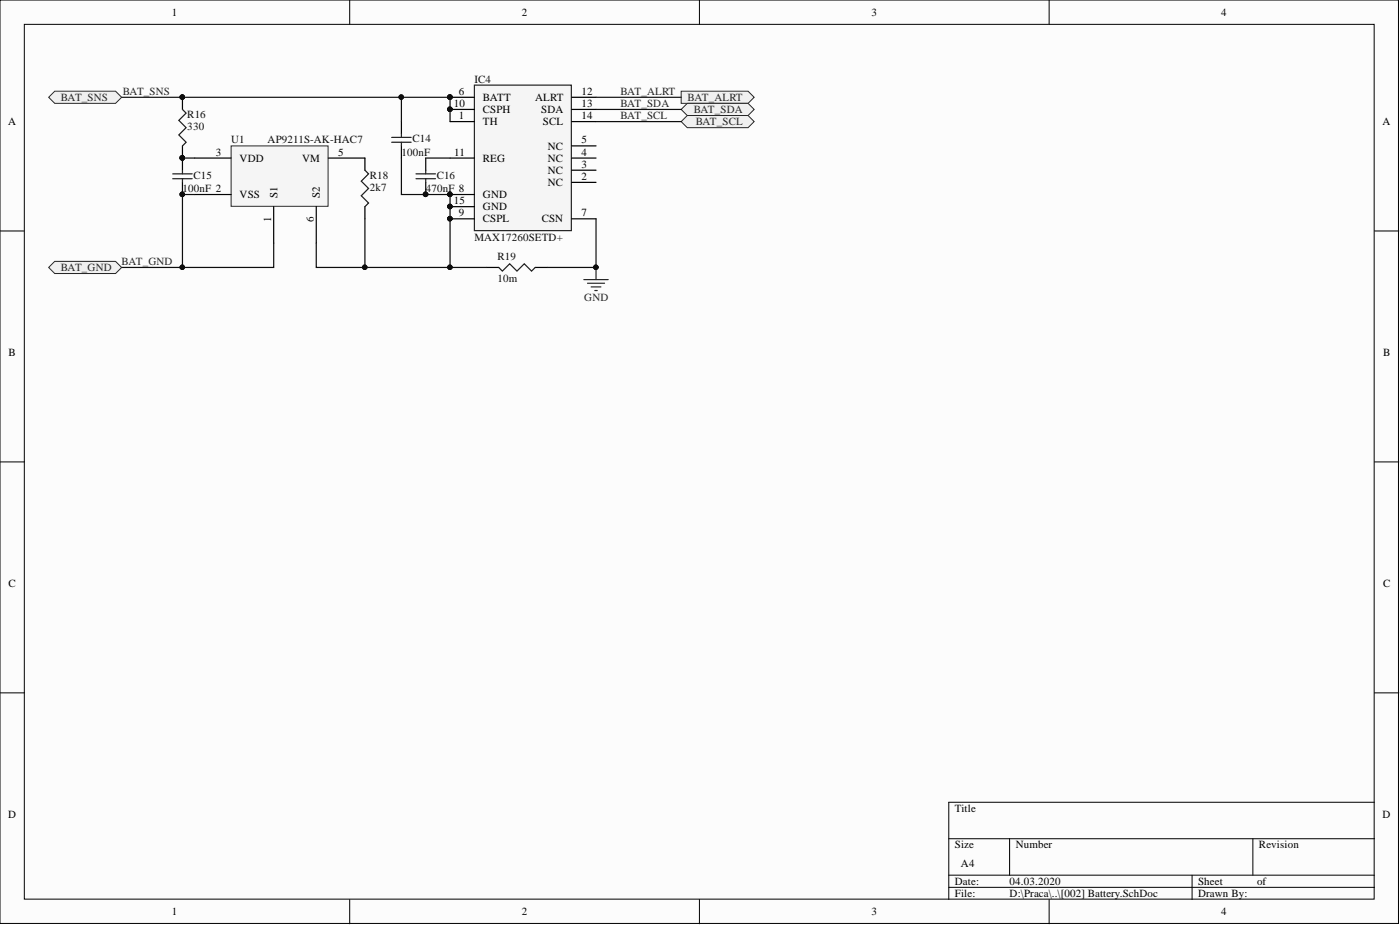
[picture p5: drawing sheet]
<svg xmlns="http://www.w3.org/2000/svg" width="292mm" height="193mm" viewBox="0 0 292 193" stroke-linecap="round" stroke-linejoin="round" font-family="sans-serif">
<defs><g id="words">
<g font-size="2.3">
<text x="35.9" y="3.3">1</text>
<text x="108.9" y="3.3">2</text>
<text x="181.8" y="3.3">3</text>
<text x="254.8" y="3.3">4</text>
<text x="94.7" y="22.3">10</text>
<text x="95.8" y="19.8">6</text>
<text x="100.8" y="21.1">BATT</text>
<text x="100.8" y="23.6">CSPH</text>
<text x="111.7" y="21.1">ALRT</text>
<text x="112.9" y="23.6">SDA</text>
<text x="121.3" y="22.3">13</text>
<text x="121.3" y="19.8">12</text>
<text x="1.7" y="26.1">A</text>
<text x="95.8" y="24.9">1</text>
<text x="100.8" y="26.1">TH</text>
<text x="113.3" y="26.1">SCL</text>
<text x="121.3" y="29.9">5</text>
<text x="121.3" y="24.9">14</text>
<text x="288.5" y="26.1">A</text>
<text x="45" y="32.5">3</text>
<text x="50" y="33.7">VDD</text>
<text x="63" y="33.7">VM</text>
<text x="70.6" y="32.5">5</text>
<text x="94.7" y="32.5">11</text>
<text x="100.8" y="33.7">REG</text>
<text x="114.3" y="33.7">NC</text>
<text x="114.3" y="31.2">NC</text>
<text x="121.3" y="35">3</text>
<text x="121.3" y="32.5">4</text>
<text x="50" y="41.3">VSS</text>
<text x="57.9" y="41.3" transform="rotate(-90 57.9 41.3)">S1</text>
<text x="66.7" y="41.3" transform="rotate(-90 66.7 41.3)">S2</text>
<text x="100.8" y="41.3">GND</text>
<text x="114.3" y="38.8">NC</text>
<text x="114.3" y="36.3">NC</text>
<text x="121.3" y="37.5">2</text>
<text x="56.6" y="46.3" transform="rotate(-90 56.6 46.3)">1</text>
<text x="65.5" y="46.3" transform="rotate(-90 65.5 46.3)">6</text>
<text x="94.7" y="42.6">15</text>
<text x="95.8" y="45.1">9</text>
<text x="100.8" y="43.9">GND</text>
<text x="100.8" y="46.4">CSPL</text>
<text x="113" y="46.4">CSN</text>
<text x="121.3" y="45.1">7</text>
<text x="1.8" y="74.3">B</text>
<text x="288.6" y="74.3">B</text>
<text x="1.8" y="122.5">C</text>
<text x="288.6" y="122.5">C</text>
<text x="1.7" y="170.7">D</text>
<text x="199.2" y="169.4">Title</text>
<text x="288.5" y="170.7">D</text>
<text x="199.2" y="177">Size</text>
<text x="211.9" y="177">Number</text>
<text x="262.7" y="177">Revision</text>
<text x="199.2" y="184.6">Date:</text>
<text x="200.5" y="180.8">A4</text>
<text x="210.6" y="184.6">04.03.2020</text>
<text x="250" y="184.6">Sheet</text>
<text x="262.3" y="184.6">of</text>
<text x="35.9" y="190.9">1</text>
<text x="108.9" y="190.9">2</text>
<text x="181.8" y="190.9">3</text>
<text x="199.2" y="187.1">File:</text>
<text x="210.6" y="187.1">D:\Praca\..\[002] Battery.SchDoc</text>
<text x="250" y="187.1">Drawn By:</text>
<text x="254.8" y="190.9">4</text>
</g>
<g font-size="2.3" fill="#0e0e0e">
<text x="99" y="17.3">IC4</text>
<text x="39.1" y="27.1">330</text>
<text x="39.1" y="24.6">R16</text>
<text x="48.2" y="29.9">U1</text>
<text x="55.8" y="29.9">AP9211S-AK-HAC7</text>
<text x="86" y="29.7">C14</text>
<text x="83.8" y="32.5">100nF</text>
<text x="38.1" y="40.1">100nF 2</text>
<text x="40.4" y="37.3">C15</text>
<text x="77.2" y="39.8">2k7</text>
<text x="77.2" y="37.3">R18</text>
<text x="88.8" y="40.1">470nF 8</text>
<text x="91.1" y="37.3">C16</text>
<text x="99" y="50.2">MAX17260SETD+</text>
<text x="103.8" y="58.8">10m</text>
<text x="103.8" y="54.3">R19</text>
</g>
<g font-size="2.3" fill="#262626">
<text x="12.7" y="21.1">BAT_SNS</text>
<text x="25.6" y="19.8">BAT_SNS</text>
<text x="129.4" y="19.8">BAT_ALRT</text>
<text x="129.4" y="22.3">BAT_SDA</text>
<text x="143.5" y="21.1">BAT_ALRT</text>
<text x="144.7" y="23.6">BAT_SDA</text>
<text x="129.4" y="24.9">BAT_SCL</text>
<text x="145.2" y="26.1">BAT_SCL</text>
<text x="12.7" y="56.6">BAT_GND</text>
<text x="25.4" y="55.3">BAT_GND</text>
<text x="121.9" y="62.9">GND</text>
</g>
</g></defs>
<g fill="#fcfcfc" stroke="#000" stroke-width=".21">
<path d="M0 0h291.8v192.6h-291.8z"/>
<path d="M5.1 5.1h281.6v182.5h-281.6z"/>
</g>
<g fill="none" stroke="#000" stroke-width=".21">
<path d="M73 0v5.1M145.9 0v5.1M218.9 0v5.1M0 48.2h5.1M286.8 48.2h5.1M0 96.4h5.1M286.8 96.4h5.1M0 144.5h5.1M286.8 144.5h5.1M198 175h88.8M210.6 175v7.6M261.4 175v7.6"/>
<path d="M286.8 167.4h-88.8v20.2M73 187.6v5.1M145.9 187.6v5.1M198 182.6h88.8M198 185.1h88.8M218.9 187.6v5.1M248.7 182.6v5"/>
</g>
<path d="M99 17.8h20.2v30.3h-20.2z" fill="#f5f5f5" stroke="#262626" stroke-width=".25"/>
<g fill="none" stroke="#000" stroke-width=".25">
<path d="M83.8 25.4v2.5M83.8 30.4v2.6M88.8 33v2.5M88.8 38v2.6M93.9 25.4h5.1M93.9 33h5.1M93.9 20.3h5.1M93.9 22.8h5.1M119.3 25.4h5.1M119.3 38h5.1M119.3 35.5h5.1M119.3 33h5.1"/>
<path d="M119.3 30.4h5.1M119.3 20.3h5.1M119.3 22.8h5.1M93.9 45.7h5.1M93.9 43.1h5.1M93.9 40.6h5.1M101.5 55.8h2.6M111.7 55.8h2.5M119.3 45.7h5.1"/>
</g>
<g fill="#0e0e0e" stroke="#0e0e0e" stroke-width=".21">
<circle cx="93.9" cy="20.3" r=".47"/>
<circle cx="93.9" cy="43.1" r=".47"/>
<circle cx="93.9" cy="22.8" r=".47"/>
<circle cx="93.9" cy="45.6" r=".47"/>
<circle cx="93.9" cy="40.5" r=".47"/>
<circle cx="88.8" cy="40.5" r=".47"/>
<circle cx="124.3" cy="55.8" r=".47"/>
</g>
<path d="M81.7 28.7h4.1M81.7 29.7h4.1M83.8 27.9v.8M83.8 29.7v.7M86.8 36.3h4.1M86.8 37.3h4.1M88.8 35.5v.8M88.8 37.3v.7M104.1 55.8l.7 .8 1.5-1.6 1.6 1.6 1.5-1.6 1.5 1.6 .8-.8" fill="none" stroke="#1c1c1c" stroke-width=".25"/>
<path d="M121.8 58.3h5.1M122.6 59.1h3.5M123.3 59.9h2.1M124.4 55.8v2.5M124.1 60.6h.5" fill="none" stroke="#262626" stroke-width=".25"/>
<path d="M48.2 30.4h20.2v12.6h-20.2z" fill="#f5f5f5" stroke="#262626" stroke-width=".21"/>
<path d="M38.1 20.3v2.5M38.1 30.4v5.1M38.1 38v2.6M40.6 33h7.6M68.5 33h7.6v2.5M40.6 40.6h7.6M57.1 43.1v7.6M66 43.1v7.6M76.1 43.1v2.6" fill="none" stroke="#000" stroke-width=".25"/>
<path d="M36 36.3h4.1M36 37.3h4.1M38.1 22.8l.7 .8-1.5 1.5 1.5 1.5-1.5 1.6 1.5 1.5-.7 .7M38.1 35.5v.8M38.1 37.3v.7M76.1 35.5l.8 .8-1.5 1.5 1.5 1.5-1.5 1.5 1.5 1.6-.8 .7" fill="none" stroke="#1c1c1c" stroke-width=".25"/>
<g fill="#0e0e0e" stroke="#0e0e0e" stroke-width=".21">
<circle cx="38" cy="20.3" r=".47"/>
<circle cx="38" cy="32.9" r=".47"/>
<circle cx="38" cy="40.5" r=".47"/>
</g>
<g fill="#f0f0f0" stroke="#262626" stroke-width=".21">
<path d="M142.1 19h14l1.3 1.3-1.3 1.3h-14z" fill-rule="evenodd"/>
<path d="M142.1 22.8l1.3-1.2h12.7l1.3 1.2-1.3 1.3h-12.7z" fill-rule="evenodd"/>
<path d="M142.1 25.4l1.3-1.3h12.7l1.3 1.3-1.3 1.2h-12.7z" fill-rule="evenodd"/>
</g>
<g fill="none" stroke="#0e0e0e" stroke-width=".25">
<path d="M25.4 20.3h58.4M38.1 33h2.5M83.8 33v7.6h10.1v15.2h7.6M83.8 25.4v-5.1h10.1v5.1M88.8 33h5.1M124.4 20.3h17.7M124.4 22.8h17.7M124.4 25.4h17.7M40.6 40.6h-2.5v15.2M57.1 50.7v5.1h-31.7M66 50.7v5.1h27.9M76.1 45.7v10.1"/>
<path d="M124.4 45.7v10.1h-10.2"/>
</g>
<g fill="#0e0e0e" stroke="#0e0e0e" stroke-width=".21">
<circle cx="124.3" cy="55.8" r=".47"/>
<circle cx="93.9" cy="55.8" r=".47"/>
<circle cx="93.9" cy="45.6" r=".47"/>
<circle cx="93.9" cy="43.1" r=".47"/>
<circle cx="93.9" cy="40.5" r=".47"/>
<circle cx="88.8" cy="40.5" r=".47"/>
<circle cx="93.9" cy="20.3" r=".47"/>
<circle cx="93.9" cy="22.8" r=".47"/>
<circle cx="83.7" cy="20.3" r=".47"/>
<circle cx="38" cy="20.3" r=".47"/>
<circle cx="38" cy="32.9" r=".47"/>
<circle cx="38" cy="40.5" r=".47"/>
<circle cx="38" cy="55.8" r=".47"/>
<circle cx="76.1" cy="55.8" r=".47"/>
</g>
<g fill="#f0f0f0" stroke="#262626" stroke-width=".21">
<path d="M10.2 20.3l1.2-1.3h12.7l1.3 1.3-1.3 1.3h-12.7z" fill-rule="evenodd"/>
<path d="M10.2 55.8l1.2-1.3h12.7l1.3 1.3-1.3 1.3h-12.7z" fill-rule="evenodd"/>
</g>
<use href="#words"/>
</svg>
